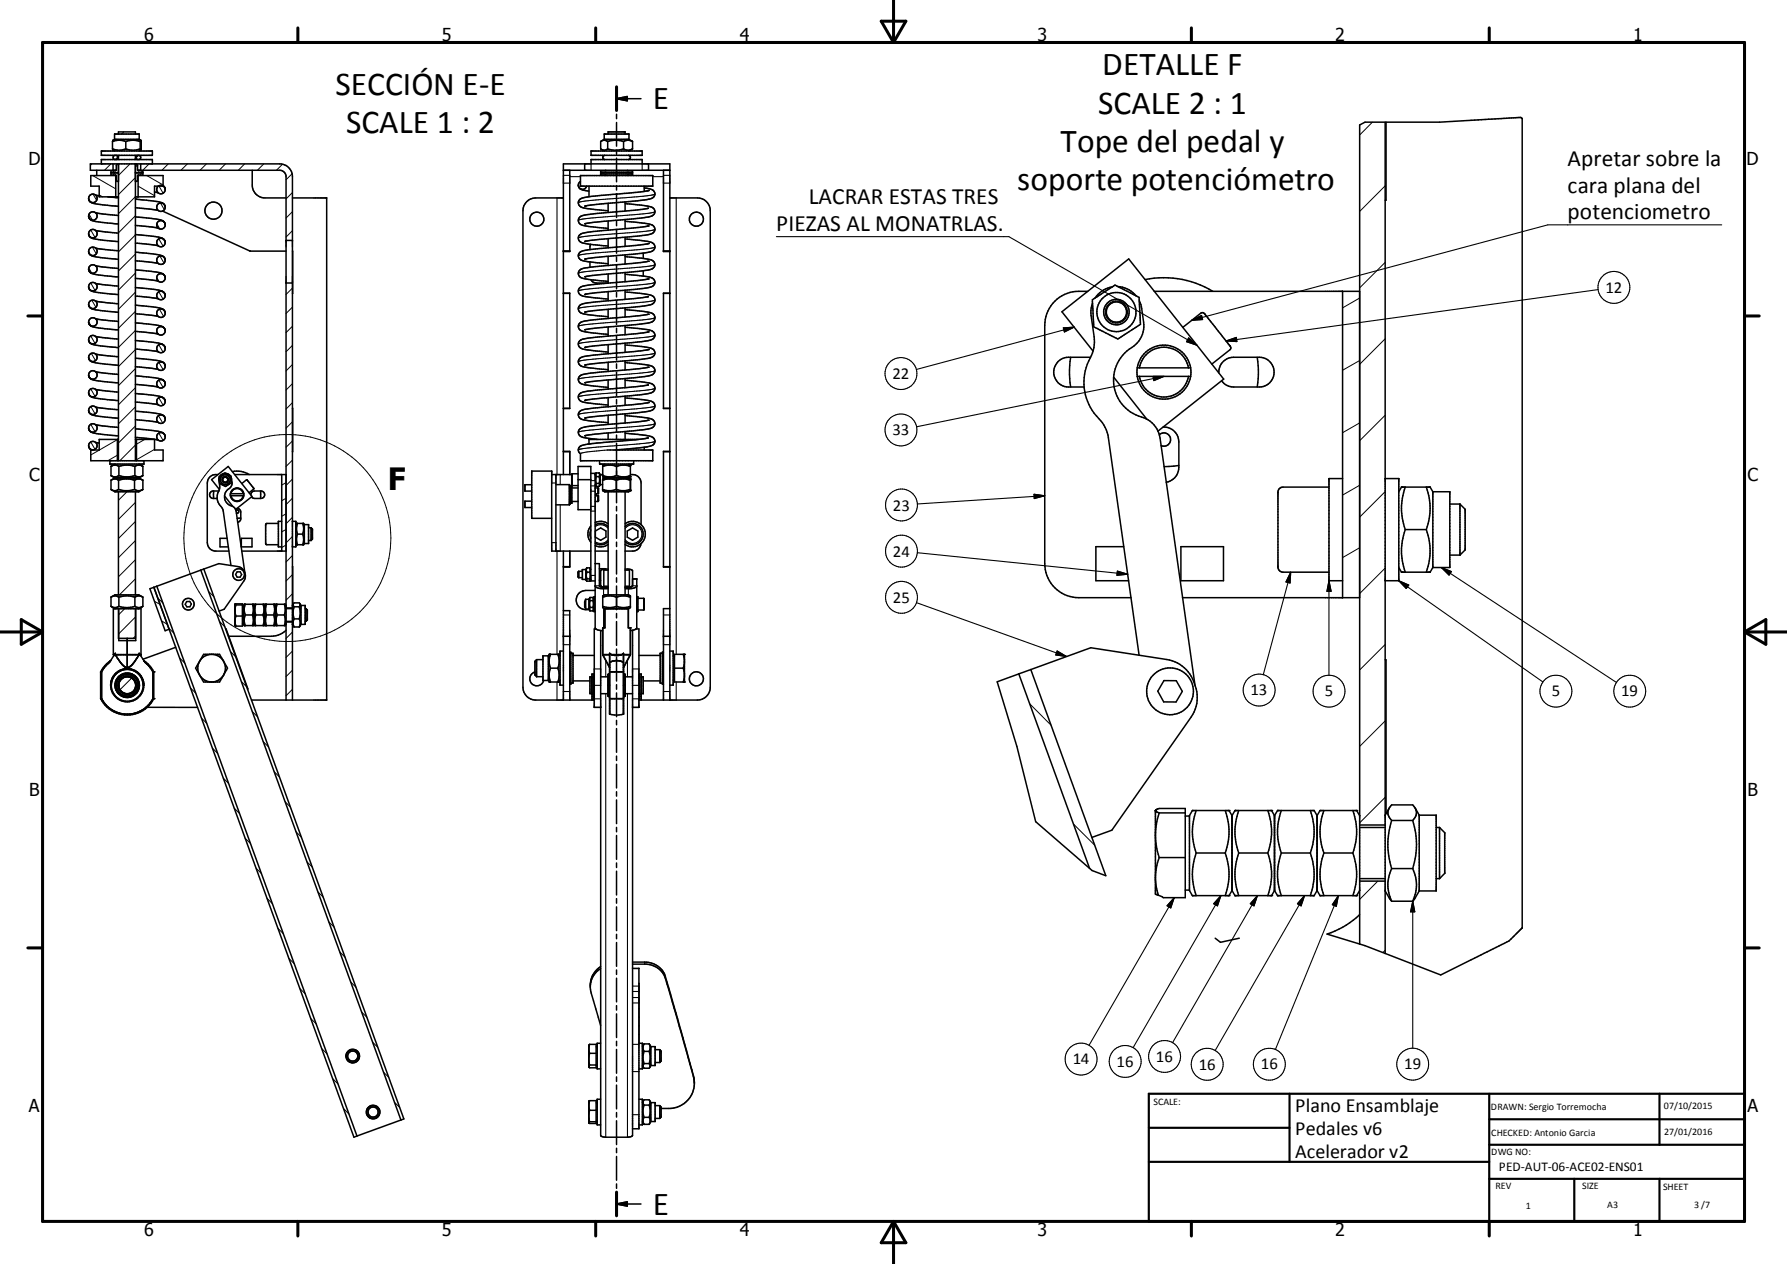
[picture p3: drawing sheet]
<svg xmlns="http://www.w3.org/2000/svg" width="420mm" height="297mm" viewBox="0 0 420 297" stroke-linecap="round" stroke-linejoin="round" font-family="sans-serif">
<defs><g id="words">
<g font-size="7.9">
<text x="259.1" y="17.7">DETALLE F</text>
<text x="78.8" y="22.3">SECCIÓN E-E</text>
<text x="153.4" y="25.7">E</text>
<text x="258.1" y="26.8">SCALE 2 : 1</text>
<text x="81.4" y="31.2">SCALE 1 : 2</text>
<text x="249.3" y="35.7">Tope del pedal y</text>
<text x="239.1" y="44.7">soporte potenciómetro</text>
<text x="153.4" y="285.4">E</text>
</g>
<text font-size="7.2" x="91.2" y="115.1">F</text>
<g font-size="5.5">
<text x="368.5" y="38.9">Apretar sobre la</text>
<text x="368.5" y="45.3">cara plana del</text>
<text x="190.1" y="48">LACRAR ESTAS TRES</text>
<text x="368.5" y="51.6">potenciometro</text>
<text x="182.5" y="54.3">PIEZAS AL MONATRLAS.</text>
</g>
<g font-size="4.7">
<text x="304.5" y="261.2">Plano Ensamblaje</text>
<text x="304.5" y="266.6">Pedales v6</text>
<text x="304.5" y="272">Acelerador v2</text>
</g>
<g font-size="4.2">
<text x="33.9" y="9.6">6</text>
<text x="103.9" y="9.6">5</text>
<text x="173.9" y="9.6">4</text>
<text x="243.8" y="9.6">3</text>
<text x="313.9" y="9.6">2</text>
<text x="383.9" y="9.6">1</text>
<text x="6.7" y="38.7">D</text>
<text x="410.5" y="38.7">D</text>
<text x="6.9" y="112.9">C</text>
<text x="410.7" y="112.9">C</text>
<text x="6.9" y="187.1">B</text>
<text x="410.7" y="187.1">B</text>
<text x="6.8" y="261.4">A</text>
<text x="410.7" y="261.4">A</text>
<text x="33.9" y="290.4">6</text>
<text x="103.9" y="290.4">5</text>
<text x="173.9" y="290.4">4</text>
<text x="243.8" y="290.4">3</text>
<text x="313.9" y="290.4">2</text>
<text x="383.9" y="290.4">1</text>
</g>
<g font-size="3.9">
<text x="377.4" y="68.8">12</text>
<text x="209.8" y="89.1">22</text>
<text x="209.8" y="102.3">33</text>
<text x="209.9" y="120">23</text>
<text x="209.9" y="130.8">24</text>
<text x="209.9" y="141.6">25</text>
<text x="294" y="163.4">13</text>
<text x="311.4" y="163.7">5</text>
<text x="364.7" y="163.7">5</text>
<text x="381.1" y="163.7">19</text>
<text x="252.1" y="250.1">14</text>
<text x="262.5" y="250.7">16</text>
<text x="271.7" y="249.5">16</text>
<text x="281.8" y="251.4">16</text>
<text x="296.3" y="251.3">16</text>
<text x="330" y="251.3">19</text>
</g>
<text font-size="3.1" x="352.3" y="275.3">PED-AUT-06-ACE02-ENS01</text>
<g font-size="2.4">
<text x="271.1" y="259.7">SCALE:</text>
<text x="350.4" y="260.8">DRAWN: Sergio Torremocha</text>
<text x="391.1" y="260.6">07/10/2015</text>
<text x="350.5" y="267">CHECKED: Antonio Garcia</text>
<text x="391.2" y="266.7">27/01/2016</text>
<text x="350.5" y="271.4">DWG NO:</text>
<text x="351.5" y="279.3">REV</text>
<text x="371.9" y="279.4">SIZE</text>
<text x="390.9" y="279.6">SHEET</text>
<text x="358.6" y="284.1">1</text>
<text x="377.8" y="283.9">A3</text>
<text x="398.2" y="283.8">3 /7</text>
</g>
</g></defs>
<g fill="none" stroke="#000" stroke-width=".36">
<path d="M23.8 35.5h12v1h-12zM23.8 38.5v-1h12v1M26.4 33.3a4.1 4.1 0 0 1 3.2 0M26.4 35l.1 .3M26.4 35a4.3 4.3 0 0 0 3.2 0M26.4 33.3v1.7M26.5 33l-.1 .3M26.5 35.3h.1M26.6 38.5v1.5M26.6 32.9l-.1 .1M26.6 35.3l.3 .2M26.9 32.7v-1.2h5.8v1.2"/>
<path d="M26.9 32.7h5.8M26.9 32.7l-.3 .2M27.1 36.5a.49 .49 0 0 0-.5 .5 .49 .49 0 0 0 .5 .5M27.2 36.5a.49 .49 0 0 1 .5 .5 .49 .49 0 0 1-.5 .5M27.8 31.5v-.5h4v.5M27.8 38.6h-.3l-.2 .3v1.2h-1.2v1h1l.2 .2M27.8 36.5v1M27.8 38.5v69.8M29.6 33.3a4.8 4.8 0 0 1 3.3 0M29.6 35a4.8 4.8 0 0 0 3.3 0M29.6 33.3v1.7M31.8 38.6h.4l.1 .3 .1 1.2h1.2v1l-1.2 .1-.1 1.2-.1 .2h-.4"/>
<path d="M31.8 36.5v1M31.8 38.5v69.8M32.5 36.5a.5 .5 0 0 0-.6 .5 .5 .5 0 0 0 .6 .5M32.6 36.5a.49 .49 0 0 1 .5 .5 .49 .49 0 0 1-.5 .5M32.7 32.7l.4 .2M33.1 38.5v1.5M33.1 32.9v.1M33.1 32.9l-.2 2.2 .2 .2M33.1 33v2.3M33.1 35.3l-.4 .2M137.4 38.5v1.5M138.9 35.5h12v1h-12z"/>
<path d="M138.9 38.5v-1h12v1M141.3 35.1l.7 .4M142 32.7v-1.2h5.8v1.2M142 32.7h5.8M142 32.7l-.7 .5M142.2 36.5a.49 .49 0 0 0-.5 .5 .49 .49 0 0 0 .5 .5M142.8 33.3a1.26 1.26 0 0 0-1.6 0v1.7l.1 .1M142.8 33.3a5.8 5.8 0 0 1 3.8 0M142.8 35a5.8 5.8 0 0 0 3.8 0M142.8 35a1.27 1.27 0 0 1-1.5 .1M142.8 33.3v1.7M142.9 31.5v-.5h4v.5"/>
<path d="M144.9 20.4v5.6M144.9 26.8v1.1M144.9 28.8v5.5M144.9 35.2v1.1M144.9 37.2v5.5M144.9 23.2l2.5-.5v1zM144.9 23.2h5.8M146.6 33.3v1.7M146.6 33.3a1.97 1.97 0 0 1 2.1 0M146.6 35a2.01 2.01 0 0 0 1.9 .1M147.7 36.5a.49 .49 0 0 1 .5 .5 .49 .49 0 0 1-.5 .5M147.8 32.7l.9 .6"/>
<path d="M148.6 35.1l-.8 .4M148.7 33.3v1.7l-.1 .1M152.4 38.5v1.5M20.8 59.1l.1 .3M20.8 59.1a1 1 0 0 1 1.4-1 1 1 0 0 1 .3 1.7 1 1 0 0 1-1.6-.4M20.8 46.6l.3 .8 .7 .4 6 .7M20.8 50.8l.3 .7 .7 .4 6 .7M20.8 54.9l.4 .8a17.2 17.2 0 0 0 6.3 1l.3 .1M20.8 59.1l.1 .4M20.9 59.5l.4 .4a22.5 22.5 0 0 0 6.5 1M22.5 54.2l5.3 .6M22.5 50l5.3 .6"/>
<path d="M22.5 58.3l5.3 .6M22.5 45.9l.8 .1M22.5 54.2a1 1 0 0 1-.3 1.6 1 1 0 0 1-1.4-.9M22.5 54.2a.99 .99 0 0 0-1.1-.2 .99 .99 0 0 0-.6 .9M22.7 40v1.3M25.3 46.3l2.5 .2M26.1 40.6h1.7M27.2 41.3v5M27.3 40h-6.1v-1.5h44.5a3 3 0 0 1 3 3v123M27.3 41.3h-6v2.4h2v2.6h4.5M27.3 41.3v1.1l.2 .2h.3M31.8 40.6h1.8"/>
<path d="M31.8 51a27 27 0 0 1 6.6 .9l.3 .4M31.8 55.1a24.1 24.1 0 0 1 6.6 1l.3 .3M31.8 46.7l.4 .1M31.8 59.3h.4a22 22 0 0 1 6.2 1l.3 .3M31.8 57.1l5.4 .6M31.8 53l5.4 .6M31.8 46.8h.4a22 22 0 0 1 6.2 1M31.8 48.8l5.4 .6M32.4 40h33.3a1.51 1.51 0 0 1 1.5 1.5v123M32.4 41.3h5.9v2.4h-2v2.6h-4.5M32.5 41.3v5M36.3 45.1l.9 .2"/>
<path d="M38.2 49.6l20.5 9.4h8.5M38.3 43.6l.4 .4M38.4 47.8l.3 .3M38.4 47.9l.3 .2M38.4 47.9a1.01 1.01 0 0 0-1.4 .2 1.01 1.01 0 0 0 .1 1.3M38.7 56.4a1 1 0 0 0-1.7 .1 1 1 0 0 0 .7 1.5 1 1 0 0 0 1.1-1.2M38.7 56.4l.1 .4M38.7 52.3l.1 .5M38.7 52.3a1 1 0 0 0-1.7 0 1 1 0 0 0 .5 1.5 1 1 0 0 0 1.3-1M38.7 48.1l.1 .6M38.7 44l.1 .5M38.7 44a1 1 0 0 0-1.7-.1 1 1 0 0 0 .5 1.6 1 1 0 0 0 1.3-1"/>
<path d="M38.8 48.7a1.03 1.03 0 0 1-.6 .9 1.03 1.03 0 0 1-1.1-.2M59.3 40v3.5a2.99 2.99 0 0 0 3 3h4.9M67.2 56.5h1.5M68.7 46.5h8.1v118h-17.7M68.7 59v9.9M132.4 46.5h-6.5a3 3 0 0 0-3 3v112a2.99 2.99 0 0 0 3 3h13.8M132.4 40h25M132.4 59h1.5M133.9 40v19.1h-1.5M135.9 43.5a1.48 1.48 0 0 0 1.7 1.3l.8 .1M136.4 41.3h17v2.4h-17zM136.4 42.6a1 1 0 0 0-.1 1.7 1 1 0 0 0 1.6-.6"/>
<path d="M137.5 52.6h.1M137.5 56.7h.1M137.5 48.4h.1M137.6 56.7h-.1M138.4 43.7v2.5M138.8 57.4l-.1 1.3M141.2 40.1h7.5v1h-7.5zM141.2 40.6h7.5M142.2 41.1l.2 .2M142.4 40l-.2 .1M142.9 47.8v2.1M142.9 51.9v2.2"/>
<path d="M142.9 56.1v2.1M144.9 43.6v1.1M144.9 45.5v5.6M144.9 52v1M144.9 53.9v5.6M146.9 51.6l-7.2 .6-2.2 .4M146.9 55.8l-5.9 .4-3.5 .5M146.9 59.9l-9.4 1M146.9 47.5v2.1M146.9 51.6v2.1M146.9 55.8v2.1M146.9 59.9v2.2"/>
<path d="M146.9 47.9h.6a21.3 21.3 0 0 1 6 .9 1.19 1.19 0 0 1 .3 1.4 1.19 1.19 0 0 1-1.2 .8l-5.7 .6M146.9 52l1.1 .1a13.1 13.1 0 0 1 5.6 1 1.28 1.28 0 0 1 .1 1.5 1.28 1.28 0 0 1-1.3 .5l-5.5 .7M146.9 56.2h.6a21.8 21.8 0 0 1 6 1 1.25 1.25 0 0 1 .2 1.4 1.25 1.25 0 0 1-1.3 .7l-5.5 .6M147.5 40l.2 .1M147.7 41.1l-.2 .2M151.2 59.5v1.2M151.4 43.7v1.3M151.4 44.1l.6 .1a1.74 1.74 0 0 1 1.9 1.4 1.71 1.71 0 0 1-1.9 1.3l-14.5 1.5M152.3 57.3l-3 .4-6.9 .6a24.2 24.2 0 0 0-5.9 .8 1.18 1.18 0 0 0-.5 1.4 1.18 1.18 0 0 0 1.2 .8l5.7 .7M152.3 57.3h.1M152.3 44.8l-2.5 .4-6.8 .6a24.7 24.7 0 0 0-6.6 1 1.19 1.19 0 0 0-.4 1.3 1.19 1.19 0 0 0 1.2 .8l5.7 .6M152.3 44.8h.1"/>
<path d="M152.3 48.9v.1M152.4 48.9h.1M152.4 57.2l-.1 .1M152.4 53.1l-2.2 .3-8.3 .8a14.5 14.5 0 0 0-5.6 1 1.25 1.25 0 0 0-.1 1.4 1.25 1.25 0 0 0 1.3 .6l5.4 .6M152.4 48.9l-3.5 .5-7.5 .7a12.9 12.9 0 0 0-5.1 .9 1.19 1.19 0 0 0-.2 1.3 1.19 1.19 0 0 0 1.1 .7l5.7 .7M152.4 44.8h-.1M155.9 59h1.5M155.9 40v19.1h1.5M157.4 46.5h6.5a3 3 0 0 1 3 3v112a2.99 2.99 0 0 1-3 3h-13.7M325.6 47h.2v-18.3a284.1 284.1 0 0 0 21.7-.5l8.2-.5a2.3 2.3 0 0 1 2.1 .2v190.1l-1.2 1.2a9.9 9.9 0 0 1-4.3 3.1l-13.7 6.8-17.8-6.9-8.9-2.7a19.9 19.9 0 0 0 7.7-4.6M20.8 71.5l.4 .8a20.9 20.9 0 0 0 6.6 1.1M20.8 63.2a1 1 0 0 1 1.2-1 1 1 0 0 1 .8 1.3 1 1 0 0 1-1.4 .6"/>
<path d="M20.8 63.2l.1 .4 .5 .5M20.8 63.2l.3 .7 .4 .3M20.8 67.4l.4 .8a18.4 18.4 0 0 0 6.3 1h.3M20.8 75.7l.3 .6 .7 .5 6 .7M20.8 79.8l.4 .9a20.9 20.9 0 0 0 6.6 1M21.5 64.2l1.7 .4 4.6 .5M22.5 79l5.3 .7M22.5 74.9l5.3 .6M22.5 70.8l5.3 .6M22.5 66.6l5.3 .6M22.5 62.5l5.3 .6M31.8 73.7l5.4 .6"/>
<path d="M31.8 63.4l5.1 .5 1.3 .4 .5 .4M31.8 71.7l.7 .1a18.7 18.7 0 0 1 5.9 .9l.3 .3M31.8 75.9a24.4 24.4 0 0 1 6.6 .9l.4 .8M31.8 77.9l5.4 .6M31.8 67.6h.7a19.9 19.9 0 0 1 5.9 1l.3 .3M31.8 69.6l5.4 .6M31.8 65.4l5.4 .6M31.8 61.3l5.4 .6M38.7 60.6a1.01 1.01 0 0 0-1.5-.2 1.01 1.01 0 0 0-.1 1.5M38.7 64.7a1 1 0 0 0-1.7 0 1 1 0 0 0 .6 1.6 1 1 0 0 0 1.2-1.2M38.7 73l.1 .6M38.7 73a1 1 0 0 0-1.7 0 1 1 0 0 0 .5 1.6 1 1 0 0 0 1.3-1"/>
<path d="M38.7 68.9l.1 .5M38.7 68.9a1 1 0 0 0-1.5-.2 1 1 0 0 0-.1 1.4M38.7 64.7l.1 .4M38.7 60.6l.1 .5M38.8 69.4a1.01 1.01 0 0 1-.6 1 1.01 1.01 0 0 1-1.1-.3M38.8 61.1a1.03 1.03 0 0 1-.6 1 1.03 1.03 0 0 1-1.1-.2M67.2 66.5h1.5M132.4 68.9h1.5v27.1h-1.5M132.4 68.9h1.5M137.5 77.5h.1M137.5 65h.1M137.5 73.3h.1"/>
<path d="M137.5 60.9h.1M137.6 77.4l-.1 .1M138.7 61.5v1.3M142.9 64.4v2.1h-3l-.5-.2-.5-.6M142.9 60.2v2.2M142.9 68.5v2.2M142.9 72.7v2.1M142.9 76.8v2.2M144.9 60.4v1M144.9 62.3v5.6M144.9 68.7v1.1M144.9 70.7v5.5"/>
<path d="M144.9 77.1v1.1M144.9 79v5.6M146.9 64l-7.6 .7-1.8 .3M146.9 68.2l-6.8 .6-2.6 .4M146.9 72.3l-7.2 .7-2.2 .3M146.9 76.5l-5.9 .5-3.5 .5M146.9 64v2.2M146.9 68.2v2.1M146.9 72.3v2.2M146.9 76.5v2.1M146.9 60.3l1.1 .1a17.6 17.6 0 0 1 5.5 .9 1.27 1.27 0 0 1 .2 1.5 1.27 1.27 0 0 1-1.3 .7l-5.5 .5M146.9 64.4l1.1 .1a12.9 12.9 0 0 1 5.6 1.1 1.28 1.28 0 0 1 .1 1.4 1.28 1.28 0 0 1-1.3 .6l-5.5 .6"/>
<path d="M146.9 68.6l1.6 .1a13.3 13.3 0 0 1 5.1 1 1.27 1.27 0 0 1 .1 1.5 1.27 1.27 0 0 1-1.3 .5l-5.5 .6M146.9 72.7l1.1 .2a17.6 17.6 0 0 1 5.5 .8 1.27 1.27 0 0 1 .2 1.5 1.27 1.27 0 0 1-1.3 .7l-5.5 .6M146.9 76.9l1.6 .1a11.9 11.9 0 0 1 5.1 1 1.28 1.28 0 0 1 .1 1.5 1.28 1.28 0 0 1-1.3 .5l-5.5 .7M151.2 63.6v1.3M152.3 78l-3 .4-6.9 .6a21.1 21.1 0 0 0-6 1 1.25 1.25 0 0 0-.3 1.5 1.25 1.25 0 0 0 1.4 .6l5.4 .6M152.3 78h.1M152.3 73.9l-2.1 .3-8.8 .8a13.3 13.3 0 0 0-5.1 .9 1.17 1.17 0 0 0-.2 1.4 1.17 1.17 0 0 0 1.1 .6l5.7 .7M152.3 65.6l-2.5 .3-7.4 .7a21.1 21.1 0 0 0-6 .9 1.25 1.25 0 0 0-.3 1.5 1.25 1.25 0 0 0 1.4 .7l5.4 .6M152.3 65.6h.1M152.3 73.8v.1M152.3 73.8h.1M152.3 61.4h.1"/>
<path d="M152.4 69.7h.1M152.4 78h-.1M152.4 69.7l-3.5 .5-7 .6a15.3 15.3 0 0 0-5.6 1 1.27 1.27 0 0 0-.1 1.4 1.27 1.27 0 0 0 1.3 .6l5.4 .6M152.4 65.5l-.1 .1M152.4 61.4l-3.5 .5-7.5 .6a16.9 16.9 0 0 0-5 .9 1.18 1.18 0 0 0-.4 1.3 1.18 1.18 0 0 0 1.2 .8l5.7 .6M155.9 68.9h1.5M157.4 68.9h-1.5v27.1h1.5M255.7 68.5a9.2 9.2 0 0 0-7.3 1.8 8.1 8.1 0 0 0-2.8 6.1v56a8 8 0 0 0 8 8h12.2M256.8 70.4l5.3-3.4 5.6 2.9 .3 5.4a.87 .87 0 0 1-.7 1.4l-4.6 3-5.6-2.9zM256.8 71.2l-.3 1.2-.1 1.2 .8 5.5a10 10 0 0 1-1.6 6.5 12.1 12.1 0 0 0 3.1 13.2l1.1 1.6 .6 1.8 7.3 51.8M261.4 67.4a6 6 0 0 0-4 2.6M262.8 67.3a6.1 6.1 0 0 1 4.3 2.2"/>
<path d="M267.8 70.6l.5 1.4 .5 3.7a6.2 6.2 0 0 1-3.4 6.3 9 9 0 0 0-3.5 9.2 9 9 0 0 0 7 7 5.9 5.9 0 0 1 3.3 3.1M269.1 65.7a22.2 22.2 0 0 1 16 2.8M271.3 68.5h48.3M278 76.9l4.2-3.3a1.03 1.03 0 0 1 1.3 .6l5.4 6.8a.83 .83 0 0 1 .2 1.2l-4.3 3.4M315.6 68.5v71.9M20.8 96.4l.1 .4 .5 .5M20.8 96.4a1 1 0 0 1 1.2-1 1 1 0 0 1 .8 1.3 1 1 0 0 1-1.4 .6M20.8 84l.3 .7a12.2 12.2 0 0 0 5.4 1l1.3 .1M20.8 88.1l.3 .7 1 .5 5.7 .7M20.8 92.3l.4 .8a20.9 20.9 0 0 0 6.6 1M20.8 96.4l.3 .7 .4 .3M21.5 97.4l1.7 .4 4.6 .5"/>
<path d="M22.5 83.2l5.3 .6M22.5 87.4l5.3 .6M22.5 91.5l5.3 .6M22.5 95.7l5.3 .6M22.5 99.8l5.3 .6M22.5 87.4a1 1 0 0 1-.3 1.6 1 1 0 0 1-1.4-.9M22.5 87.4a.99 .99 0 0 0-1.1-.2 .99 .99 0 0 0-.6 .9M31.8 82l5.4 .6M31.8 80l.7 .1a21.4 21.4 0 0 1 5.9 .9M31.8 84.2h.7a22.8 22.8 0 0 1 5.9 .9l.3 .4M31.8 86.2l5.4 .6M31.8 88.3a24.4 24.4 0 0 1 6.6 1l.4 .9"/>
<path d="M31.8 90.3l5.4 .6M31.8 92.5h.4a20.5 20.5 0 0 1 6.2 1l.3 .3M31.8 94.5l5.4 .6M31.8 96.6a25.5 25.5 0 0 1 6.6 1l.3 .3M31.8 98.6l5.4 .6M38.4 81l.3 .3M38.4 81.1l.3 .2M38.4 81.1a1.01 1.01 0 0 0-1.4 .2 1.01 1.01 0 0 0 .1 1.3M38.7 81.3l.1 .6M38.7 85.5l.1 .5M38.7 85.5a1 1 0 0 0-1.7 0 1 1 0 0 0 .5 1.5 1 1 0 0 0 1.3-1M38.7 93.8l.1 .5"/>
<path d="M38.7 93.8a1.01 1.01 0 0 0-1.5-.2 1.01 1.01 0 0 0-.1 1.5M38.7 97.9a1 1 0 0 0-1.7 0 1 1 0 0 0 .6 1.6 1 1 0 0 0 1.2-1.2M38.7 97.9l.1 .4M38.8 81.9a1.02 1.02 0 0 1-.6 .9 1.02 1.02 0 0 1-1.1-.2M38.8 94.3a1.02 1.02 0 0 1-.6 1 1.02 1.02 0 0 1-1.1-.2M68.7 95.9v10.3M132.4 95.9h1.5M137.5 85.8h.1M137.5 98.2h.1M137.5 81.6h.1M137.5 94.1h.1M142.9 99.7l-1 .1a18.2 18.2 0 0 0-5.5 .9 1.24 1.24 0 0 0-.3 1.5 1.24 1.24 0 0 0 1.4 .6l3 .5"/>
<path d="M142.9 81v2.1M142.9 85.1v2.2M142.9 89.3v2.1M142.9 93.4v2.2M142.9 97.6v2.1M144.9 85.5v1M144.9 87.4v5.6M144.9 93.9v1M144.9 95.8v5.6M146.9 80.7l-9.4 .9M146.9 84.8l-9.4 1M146.9 89l-6.3 .5-3.1 .4"/>
<path d="M146.9 93.1l-9.4 1M146.9 97.3l-5.9 .4-3.5 .5M146.9 80.7v2.1M146.9 84.8v2.1M146.9 89v2.1M146.9 93.1v2.2M146.9 97.2v2.2M146.9 81.1l1.1 .1a14 14 0 0 1 5.6 .9 1.29 1.29 0 0 1 .1 1.5 1.29 1.29 0 0 1-1.3 .6l-5.5 .6M146.9 85.2l1.1 .1a14.4 14.4 0 0 1 5.6 1 1.28 1.28 0 0 1 .1 1.5 1.28 1.28 0 0 1-1.3 .5l-5.5 .7M146.9 89.4l1.6 .1a13.1 13.1 0 0 1 5.1 1 1.27 1.27 0 0 1 .1 1.4 1.27 1.27 0 0 1-1.3 .6l-5.5 .6M146.9 93.5l.6 .1a21.3 21.3 0 0 1 6 .9 1.21 1.21 0 0 1 .3 1.4 1.21 1.21 0 0 1-1.2 .7l-5.7 .7M146.9 97.6l1.1 .1a13.1 13.1 0 0 1 5.6 1.1 1.28 1.28 0 0 1 .1 1.4 1.28 1.28 0 0 1-1.3 .6l-5.5 .6"/>
<path d="M152.3 94.6l-10.4 1.1a14.2 14.2 0 0 0-5.6 1 1.25 1.25 0 0 0-.1 1.4 1.25 1.25 0 0 0 1.3 .6l5.4 .6M152.3 86.3h.1M152.3 94.6h.1M152.3 82.1v.1M152.4 82.1l-1.8 .4-9.2 .8a12.6 12.6 0 0 0-5.1 .9 1.19 1.19 0 0 0-.2 1.3 1.19 1.19 0 0 0 1.1 .7l5.7 .7M152.4 98.7l-3.1 .5-6.4 .5M152.4 90.5l-10.5 1a15.3 15.3 0 0 0-5.6 1 1.27 1.27 0 0 0-.1 1.5 1.27 1.27 0 0 0 1.3 .6l5.4 .6M152.4 90.4v.1M152.4 86.3l-2.2 .3-8.8 .8a13.3 13.3 0 0 0-5.1 1 1.2 1.2 0 0 0-.2 1.3 1.2 1.2 0 0 0 1.1 .7l5.7 .6M155.9 95.9h1.5M251.7 84l-.3 2.9 .3 4M256.3 84h-5.1a3.5 3.5 0 0 0-3.5 3.4 3.5 3.5 0 0 0 3.5 3.5h3.6"/>
<path d="M256.9 82.5l-7.3-9.2 15.7-12.5 22.3 28.3-15.4 12.2M261.8 88.6l7.7 9.9M267.3 88.4h12.6M267.3 86.4h12.6M267.3 86.4v2M267.3 86.4a6.4 6.4 0 0 1 6.3-5.3 6.4 6.4 0 0 1 6.3 5.3M267.3 88.4a6.4 6.4 0 0 0 6.3 5.4 6.4 6.4 0 0 0 6.3-5.4M267.8 86.4a5.9 5.9 0 0 1 5.8-4.8 5.9 5.9 0 0 1 5.8 4.8M267.8 88.4a5.9 5.9 0 0 0 5.8 4.9 5.9 5.9 0 0 0 5.8-4.9M279.9 86.4v2M286.5 87.6a3.5 3.5 0 0 1 3.5-3.6h6a3.5 3.5 0 0 1 3.5 3.4 3.5 3.5 0 0 1-3.5 3.5h-6a3.5 3.5 0 0 1-2.9-1.4M295.5 84l.3 2.9-.3 4"/>
<path d="M20.8 104.7a1.19 1.19 0 0 0 .8 1M20.8 100.6l.4 .8a18.4 18.4 0 0 0 6.3 1h.3M22.5 104l.8 .1M25.8 108.3v.7h8v-.7M26.2 109.5a1.58 1.58 0 0 1 1.7 .1M27 112.3h5.6M27 109l-.9 .6v2.2l.9 .5M27 112.3l-.9 .5M27.6 103.3v5M27.8 103.3h-4.5v2.4h-2v2.6h17v-2.6h-2v-2.4h-4.5M27.8 115.5v24.3M27.9 112.8a1.49 1.49 0 0 0-1.8 0v2.2a1.49 1.49 0 0 0 1.8 0"/>
<path d="M27.9 115a6.1 6.1 0 0 0 3.7 0M27.9 112.8a6.1 6.1 0 0 1 3.7 0M27.9 112.8v2.2M27.9 111.8a1.58 1.58 0 0 1-1.7 0M27.9 111.8a6.1 6.1 0 0 0 3.8 0M27.9 109.6a6.1 6.1 0 0 1 3.8 0M27.9 109.6v2.2M31.6 115a1.78 1.78 0 0 0 2 0M31.6 112.8a1.78 1.78 0 0 1 2 0M31.6 112.8v2.2M31.7 111.8a1.63 1.63 0 0 0 1.9 0M31.7 109.6a1.63 1.63 0 0 1 1.9 0"/>
<path d="M31.7 109.6v2.2M31.8 115.5v24.3M31.8 100.8a22.4 22.4 0 0 1 6.6 1l.3 .3M31.8 102.8l5.4 .6M32.1 103.3v5M32.6 109l1 .6M32.6 112.3l.9 .5M33.5 112.8h.1M33.6 115l-1 .5h-5.6l-.9-.5M33.6 109.6v2.2M33.6 112.8v2.2M33.6 111.8l-1 .5"/>
<path d="M38.7 102.1l.1 .5M38.7 102.1a1.01 1.01 0 0 0-1.5-.2 1.01 1.01 0 0 0-.1 1.5M38.8 102.6a1.02 1.02 0 0 1-.6 1 1.02 1.02 0 0 1-1.1-.2M50.2 115.4v1.7M51.3 111.5a2.07 2.07 0 0 0-2.6 2v14a2.02 2.02 0 0 0 2 2h3.1M51.4 115.4h-1.3a.88 .88 0 0 0-.8 .8 .88 .88 0 0 0 .8 .9h.9M51.5 112.2l.1 2.6a3.6 3.6 0 0 0 .7 4.7l2 13.4M51.6 115l-1.9-2.3 3.9-3.1 5.6 7.1-3.8 3M52.7 111.2l-1 .7M52.7 111.3l-1 .6M52.8 116.5a2.28 2.28 0 0 0 1.9 2.5M52.8 116.5l1.9 2.5"/>
<path d="M53 111.2l.4 .2a1.12 1.12 0 0 1 .9 1.4v.4a1.5 1.5 0 0 1-2.5 .5l-.2-.1-.1-1.6 .2-.1M53 111.2l.5 .1 .6 .5M53 111.2l-.3 .1M54.2 116.5h3.1M54.2 116h3.1M54.2 116a1.59 1.59 0 0 1 1.5-1.3 1.59 1.59 0 0 1 1.6 1.3M54.2 116.5a1.59 1.59 0 0 0 1.5 1.3 1.59 1.59 0 0 0 1.6-1.3M54.2 116v.5M54.3 112a2.25 2.25 0 0 1-.2 2.6l-1 .9-.3 1M54.3 116a1.47 1.47 0 0 1 1.4-1.2 1.47 1.47 0 0 1 1.5 1.2M54.3 116.5a1.47 1.47 0 0 0 1.4 1.2 1.47 1.47 0 0 0 1.5-1.2M54.6 110.8a5.4 5.4 0 0 1 4 .7"/>
<path d="M54.7 119l.4 .3 .4 .8 2.1 14.5M55.2 111.5h12M55.5 119.9a.39 .39 0 0 1 .6 .2 .39 .39 0 0 1-.5 .5M55.7 119.5l.6 .1 .3 .7-.1 2-.6 .4M57.3 116v.5M58.1 112.8l1.6 2-1.1 1M58.1 112.8h.1M58.1 112.8h-.2l-1.1 .8M59 116.3l.1-.6 .5-.3h1.7a.88 .88 0 0 1 .9 .8 .88 .88 0 0 1-.9 .9h-1.7l-.5-.3M61.2 115.4v1.7M66.2 111.5v18M125 113.9h-1.6v1.5h1.6"/>
<path d="M125 117.8h-1.6v1.5h1.6M129.7 111.5h4.7M130.7 111.5v18M130.7 113.9h3.1M130.7 118.6h3.1M132.4 106.1h1.5v5.4M132.4 111.5v-73h25v126M132.4 106.2h1.5M133.8 113.9v4.7M133.8 113.9l.3 .2v4.3l-.3 .2M134.1 114.3h.3v3.9h-.3M134.4 114.7h1.5"/>
<path d="M134.4 117.8h1.5M135.9 112.7h3M135.9 111.3h-1.4l-.1 .2v2.5l1.5 .1M138.9 111.2h1v36.3a1.69 1.69 0 0 0 1.8 .7M138.9 119.8h-3v-10.2h3v26.9h1M139.9 111.5h.1M139.9 113.9l.2 .4M139.9 114.7h.7M139.9 117.8h.7M140.1 114.2h.8M140.1 111.1l-.1 .4 .1 .5M140.1 112l-.1 .6 .1 1"/>
<path d="M140.1 113.6v.6M140.1 111.1l-.2 .5M140.1 113.6h.7M140.1 112h.7M140.1 111.1h.7M140.6 114.7l.1 1.3h-.5v.5h.5l-.1 1.3M140.6 114.7v1.3M140.6 116.5v1.3M140.8 111.1l.2 .5-.2 .4M140.8 112l.2 .8-.2 .8M140.8 113.6l.1 .6M140.8 111.1l.3 .5"/>
<path d="M140.9 108.3v.7h8v-.7M141 111.5h.7M141.1 111.6v2.3M141.1 111.6h.6M141.1 113.9h.5M141.1 113.9l-.2 .4M141.6 115a4.5 4.5 0 0 0 3.2 0M141.6 112.8a4.5 4.5 0 0 1 3.2 0M141.7 111.8a4.6 4.6 0 0 0 3.2 0M141.7 109.6a4.6 4.6 0 0 1 3.2 0 4.6 4.6 0 0 1 3.3 0M141.9 112.2v.2M142.1 109l-.4 .3v2.7l.4 .3"/>
<path d="M142.1 112.3l-.5 .4v2.4l.5 .4h5.7l.4-.2M142.1 112.3h5.7M142.9 101.7v1.6M142.9 115.5v24.3M144.8 115a4.8 4.8 0 0 0 3.3 0M144.8 112.8a4.8 4.8 0 0 1 3.3 0M144.8 112.8v2.2M144.9 102.2v1.1M144.9 104.2v7.6M144.9 112.6v5.5M144.9 119v1M144.9 111.8a4.6 4.6 0 0 0 3.3 0"/>
<path d="M146.9 101.4l-6.8 .6-2.6 .4M146.9 101.4v1.9M146.9 115.5v24.3M146.9 101.8l2.9 .3a8.1 8.1 0 0 1 3.9 .9 1.18 1.18 0 0 1 .1 1.3 1.18 1.18 0 0 1-1.2 .6l-8.1 .8M147.8 109l.4 .3v2.7l-.4 .3M147.8 112.3l.4 .3M148.2 112.6v2.7M148.2 115.3h.1M148.2 112.6h.1M148.2 111.5a2.06 2.06 0 0 1 2.5 2v9.8M150.1 103.3h-11.7v1M151.4 105.1v.6"/>
<path d="M152.4 102.9l-3 .4-11.3 1.1a2.18 2.18 0 0 0-2.1 1v.8l.4 .4v1.7h17v-2.6h-10.6M152.4 102.9h.1M155.9 106.2h1.5M157.4 106.1h-1.5v27.2h1.5M272.2 101.3l.5 1.6 8.2 58.1M272.5 102.1a1.58 1.58 0 0 1 2.6 .9 1.58 1.58 0 0 1-2.2 1.7M273.4 100.4a3.5 3.5 0 0 1 3.7 3.4v6a3.5 3.5 0 0 1-3 3.5M277.1 109.4l-3.5 .3M312.4 114.5h-10.8l-.5 .1-.5 .3-.2 .7v17.7l.2 .7 1 .5h10.8M315.6 112.5h-3.2v24h3.2M325.6 112.5h3.2v24h-3.2M328.8 115.5l.6-1h6.7l.7 1"/>
<path d="M330.3 114.5a14.3 14.3 0 0 0 0 9.9M335.3 114.5a14.4 14.4 0 0 1 0 9.9M336.8 115.5h4v17.9h-4M336.8 115.5v17.9M340.8 118.4h2.4M343.2 118.4v12M343.2 118.4l1.2 1.3v9.5l-1.2 1.2M35.2 138.3l1-.3 3.6 9.9-1 .3zM36.2 138l47 129.2 .7-.3M36.9 137.8l47 129.1M36.9 137.8l-.7 .2M47.2 134l47 129.2"/>
<path d="M47.2 134l4.2-1.6 4.5 .7a2.24 2.24 0 0 1 1.4 3.4l-4.6 6.7-1.2 .4M47.2 134l-10.3 3.8M47.9 133.7l47 129.2-.7 .3M53.4 126.5h-1.7v2h1.9M55.7 134.4h.8l.3 .6-.4 .6h-.7l-.3-.6zM56.6 121.7l-.9 .1M56.7 126.5h2.5v2h-2.5zM56.8 129.5h10.4M65.4 123h-2.7l-.3 .3 .1 4.6 2.9 .1M66.2 122.5h-.8v6h.8M68.7 133.2l.1 9M68.7 122.5h.8v6h-.8"/>
<path d="M69.5 127.7l.2 .3h1.7l.1-.3M69.5 123.3l.2-.3h1.7l.1 .3M69.9 125.5l-.2 1 .2 1.5M69.9 123l-.2 1 .2 1.5M69.9 125.5h1.3M71.2 123l.2 1.3-.2 1.2M71.2 125.5a3.5 3.5 0 0 1 0 2.5M71.5 123.3h1v4.4h-1M71.5 123.3v4.4M72.5 124h.6M72.5 127h.6M73.1 124v3"/>
<path d="M73.1 124l.3 .3v2.4l-.3 .3M129.7 121.8h-4.7v-11.1h4.7v18.8h9.2M132.4 129.5v35M132.4 133.2h1.5M133.9 129.5v3.8h-1.5M136 134.2l-.1 .2v1.2l.1 .1M136 134.2v1.5M136 135.7h.9M136 134.2h.9M137.7 133.8h-.8v2.3h.8M137.7 133.8v2.3M137.7 136.1l.2 .4"/>
<path d="M137.9 133.4l-.2 .4M137.9 136l-.1 .4M137.9 133.4l-.1 .4 .1 .7M137.9 134.5l-.1 .6 .1 .9M137.9 136h.7M137.9 134.5h.7M137.9 133.4h.7M138.6 133.4l.1 .4-.1 .7M138.6 134.5l.1 .6-.1 .9M138.6 136l.1 .2-.1 .4-.8-.2M138.6 133.4l.3 .4M138.9 123.6a3.1 3.1 0 0 0 0 3.8"/>
<path d="M138.9 124.5l-.2 1 .2 1M138.9 136.1l-.2 .4M139.9 138.7h-2.2a2.26 2.26 0 0 0-2.3 2.3 2.26 2.26 0 0 0 2.3 2.3h.8M139.9 132.4h1v5.3l.5 .3h1.5M139.9 122.8a2.99 2.99 0 0 1 3 .3M139.9 129.5h3M139.9 137.6a1.58 1.58 0 0 0 1.6 .7h1.4M139.9 123.4a2.46 2.46 0 0 1 3 .3M139.9 124.8l1.3-.7 1.2 .7v1.4l-1.2 .8-1.3-.8M140.9 133.6l1.5 .1M140.9 136.4h.3M141.2 137.6l.2 .3 1 .1"/>
<path d="M142.4 133.7l-1.2 .3v3.9M142.4 133.7h.5M142.9 134h-1v3.8h1M142.9 127.9a3.1 3.1 0 0 1-3 .3M142.9 127.3a2.55 2.55 0 0 1-3 .3M144.9 120.9v5.6M144.9 127.4v1M144.9 129.3v5.6M144.9 135.8v1M144.9 137.7v5.6M146.9 123.7a2.5 2.5 0 0 1 3.5 0 2.5 2.5 0 0 1 0 3.6 2.5 2.5 0 0 1-3.5 0M146.9 133.7h.6a1.02 1.02 0 0 1 1.2 .4v3.5"/>
<path d="M146.9 134h1v3.8h-1M146.9 123.1a3 3 0 0 1 4.8 2.4 3 3 0 0 1-4.8 2.4M147.4 124.8l1.3-.7 1.2 .7v1.4l-1.2 .8-1.3-.8zM148.4 137.9l-.9 .1M148.5 137.9l-1.6 .1M148.7 137.6l-.3 .3M148.7 136h1v11.5a1.56 1.56 0 0 1-1.5 .7M148.7 137.6v.1M149.7 137.6a1.58 1.58 0 0 1-1.7 .7h-1.1M150.7 127.7a1.97 1.97 0 0 1-2 1.8h-1.8M155.9 133.2h1.5M264.1 128.5h-6.5v8h7.7"/>
<path d="M277.6 128.5h10v8h-10zM328.8 133.4l.6 1.1h6.7l.7-1.1M330.3 124.4a14.4 14.4 0 0 0 0 10.1M330.3 124.4h5M335.3 124.4a14.5 14.5 0 0 1 0 10.1M340.8 130.4h2.4M23.6 157.9h.3M23.6 157.9v6.3M23.9 157.9v6.3M26 155.2l-1.5 1.7-.6 1M26 155.2l-1.3 1.2-1.1 1.5M26.1 140.3l.9-.5h5.6l1 .5"/>
<path d="M26.1 142.5a1.55 1.55 0 0 0 1.8 0M26.1 140.3a1.57 1.57 0 0 1 1.8 0M26.1 142.5l.9 .5M26.1 140.3v2.2M26.6 153.8v-10.8h6.5v10.8M26.6 153.8h.3M26.6 153.8l.2 .2M26.8 154l-.8 1.2M26.8 154h.1M26.8 153.9v.1M26.9 153.8l.2-.3v.3M26.9 153.8l-.1 .1"/>
<path d="M26.9 153.8l-.1 .2M27.1 153.8h5.6M27.1 153.8l1.4 2.1M27.7 158a3.7 3.7 0 0 0-.6 5.5 3.7 3.7 0 0 0 5.6 0 3.7 3.7 0 0 0-.6-5.5M27.8 143v7h4v-7M27.9 157.9a3.7 3.7 0 0 1 4 0M27.9 143v7.5h4v-7.5M27.9 140.3v2.2M27.9 140.3a6.2 6.2 0 0 1 3.8 0M27.9 142.5a5.9 5.9 0 0 0 3.8 0M28.4 159.7l-.5 1M28.5 155.9l.5 .6"/>
<path d="M28.5 155.9l.3 .3M28.6 159.5l-.7 1.2M28.9 156.3l.2 .2M28.9 159.3l-.3 .2M29.9 150v6.9M30.6 159.1l1 .9 .3 1M30.6 159.1h-1.1l-.6 .2M30.6 159.1l-.7-.1-1 .3M30.6 159.1l.6 .4M31.4 159.7l.5 1.3M31.7 159.2a2.54 2.54 0 0 0-2.8-.5 2.54 2.54 0 0 0-1.5 2.3M31.7 140.3a1.61 1.61 0 0 1 1.9 0"/>
<path d="M31.7 142.5a1.59 1.59 0 0 0 1.9 0M31.7 140.3v2.2M31.8 159.3l.4 .6 .3 1.1M32.7 153.8a6.6 6.6 0 0 1-2.5 3.1h-.5l-.7-.4M32.7 153.8v-.3l.2 .3M32.9 153.8h.2M32.9 153.8l.1 .2M33 154h.1M33 154l.8 1.2M33.1 153.8l-.1 .2M33.6 142.5l-1 .5M33.6 140.3v2.2"/>
<path d="M33.8 155.2l1.5 1.7 .6 1M33.8 155.2l1.4 1.2 .9 1.5M35.9 157.9h.2M35.9 157.9v6.3M36.1 157.9v6.3M41.3 152.1l-7.7 2.8M43.9 141.4l.7-.1 .4 .6-.4 .7h-.7l-.4-.6zM46.7 155.8l-.7 1.2 .7 1.2M46.7 158.2l.4 .8M46.7 155.8l-.2 1.2 .2 1.2M47.1 155l.8-1.2h3.7l1 1.6M47.1 155l-.4 .8"/>
<path d="M47.1 155a3.3 3.3 0 0 1 5.5 .4M52.6 158.6l-1 1.7h-3.7l-.8-1.3M52.6 155.4l.4 .8a.96 .96 0 0 1 0 1.6l-.4 .8M52.6 155.4a3.3 3.3 0 0 1 0 3.2M52.6 158.6a3.3 3.3 0 0 1-5.5 .4M53 147.8l5.2 14.1M55.2 142h.1M55.2 142l.1 5M55.2 147h.1M55.3 142l.2 .1M55.3 142l1.7-.1v5.2h-1.5M55.3 142h-.1"/>
<path d="M55.3 147l.2 .1M55.5 142.1a3.9 3.9 0 0 0 0 2.7M55.5 144.8a3.2 3.2 0 0 0 0 2.3M55.5 142.1h1.5M55.5 144.8h1.5M57 142.3h.2M57 146.7h.2M57.2 142.3l.2-.3h2.2l.1 .3M57.2 146.7l.2 .3h2.2l.1-.3M57.2 142.3v4.4M57.6 144.5h1.7M57.6 144.5l-.2 1 .2 1.5"/>
<path d="M57.6 142l-.2 1 .2 1.5M59.3 144.5a3.5 3.5 0 0 1 0 2.5M59.3 142l.3 1.3-.3 1.2M59.7 142.3l.2-.3h2.2l.1 .3M59.7 146.7l.2 .3h2.2l.1-.3M59.7 142.3v4.4M60.1 144.5h1.7M60.1 144.5a3.5 3.5 0 0 0 0 2.5M60.1 142a3.6 3.6 0 0 0 0 2.5M61.8 142l.3 1-.3 1.5M61.8 144.5l.3 1-.3 1.5M62.2 142.3l.2-.3h2.1l.2 .3"/>
<path d="M62.2 146.7l.2 .3h2.1l.2-.3M62.2 142.3v4.4M62.6 144.5h1.7M62.6 144.5l-.2 1 .2 1.5M62.6 142l-.2 1 .2 1.5M64.3 142l.2 1-.2 1.5M64.3 144.5l.2 1-.2 1.5M64.7 142.3l.2-.3h2.2l.1 .3M64.7 142.3v4.4M64.7 146.7l.2 .3h2.2l.1-.3M65.1 144.5a3.5 3.5 0 0 0 0 2.5M65.1 142a3.6 3.6 0 0 0 0 2.5"/>
<path d="M65.1 144.5h1.7M66.8 142l.3 1.3-.3 1.2M66.8 144.5a3.5 3.5 0 0 1 0 2.5M67.2 148.1l-1.3 .9-1.6 .5h-10.6M67.2 143h1.5M67.2 146.2h1.5M67.2 142.9h1.5M67.2 146h1.5M68.7 146.7l.4 .6M69 141.9l-.3 .4M69.1 145.4a2.11 2.11 0 0 0 0 1.9M69.1 142.6a4.5 4.5 0 0 0 0 2.8"/>
<path d="M69.1 142.6h1.2M69.1 147.3h1.2M69.1 145.4h1.2M70.3 145.4l.3 .8-.3 1.1M70.3 142.6l.3 1.1-.3 1.7M70.5 141.9l.1 .3-.3 .4M70.7 142.3h1v4.4h-1M70.7 142.3v4.4M70.7 146.7l-.4 .6M70.7 142.3l-.4-.6h-1.2a.57 .57 0 0 0 0 .9M71.7 143h.2M71.7 146h.2"/>
<path d="M71.9 143v3M71.9 143l.3 .3v2.4l-.3 .3M125.7 157.9a1.64 1.64 0 0 0-.7 2.8 1.64 1.64 0 0 0 2.8-.8M126.1 159h1.5M126.1 155v4M126.1 155l-.4 .4v3.2l.4 .4M126.1 155h1.5M128.9 154.1h-1.3v5.8h1.3M128.9 154.1v5.8M128.9 159.9l.2 .4h2.3l.2-.4M128.9 154.1l.2-.3h2.3l.2 .3M129.4 157a4.7 4.7 0 0 0 0 3.3"/>
<path d="M129.4 153.8a4.7 4.7 0 0 0 0 3.2M129.4 157h1.7M131.1 153.8a4.5 4.5 0 0 1 0 3.2M131.1 157a4.5 4.5 0 0 1 0 3.3M132.4 143.5h1.5v21M132.4 149.5h1.5M132.4 153h-.8v8h.8M133.9 153.2h.3v7.6h-.3M134.2 153.5h.5v7h-.5M134.7 154h5M134.7 160h4M137.6 141.2l-.2 .2v1.2l.2 .1"/>
<path d="M137.6 141.2v1.5M137.6 142.7h.1M137.6 141.2h.1M138.4 143.1l.3 .4M138.4 140.8v2.3M138.4 140.8h-.8v2.3h.8M138.7 159h.4v4h-.4zM138.7 142.7h.7M138.7 142.7v.8M138.7 141.1v-.7h.7l.1 .3-.1 .4M138.7 141.1v1.6M138.7 140.4l-.3 .4"/>
<path d="M138.7 143.5h.7M138.7 141.1h.7M139.1 159.1h.1M139.4 141.1l.1 .8-.1 .8M139.4 142.7l.1 .4-.1 .4M139.4 140.4l.2 .4M139.6 143.3h.1M139.6 159h.1M139.6 143.1l-.2 .4M139.9 140.2h-.3v3.5h.3M140 147.8h-.3v18.4h1.5M141.2 159h1.7"/>
<path d="M141.7 140l.4-.2h5.7l.4 .2v2.8l-.4 .2h-5.7l-.4-.2zM141.7 153.8h1.6M141.7 153.8l1.6 3.1M141.7 140.3a4.5 4.5 0 0 1 3.2 0 4.5 4.5 0 0 1 3.3 0M141.7 142.5a4.5 4.5 0 0 0 3.2 0 4.5 4.5 0 0 0 3.3 0M142.2 143v4.5h-.5v6.3M143.3 158.2l-.4 .3v5.1l.4 .2M143.3 155.7a3.2 3.2 0 0 1 3.2 0M143.3 157.9h3.2M143.7 153.8h2.5M143.7 153.8l-.4-.3v14.3l1.6 .2 1.6-.2v-14.3l-.3 .3M143.7 153.8l1.2 .2"/>
<path d="M144.9 144.2v1M144.9 146.1v5.5M144.9 152.5v1.1M144.9 154.4v5.6M146.2 153.8l-1.3 .2M146.5 158.2l.4 .3v5.1l-.4 .2M146.5 153.8h1.7M146.9 159h1.8M147.7 143v4.5h.5v6.3M148.2 153.8l-1.7 3.1M148.7 148.1v118.7l-.5 .3-.7 .1h-5.1l-.8-.1-.4-.3v-118.6M149.5 147.8h.7v18.4h-1.5"/>
<path d="M149.7 140.2h.2v3.5h-.2M149.9 140.6l1.5 .1v2.6h-1.5M150.2 154h5M150.2 159h.1M150.7 159.1h.1M150.8 159h.4v4h-.4zM151.2 160h4M155.7 153.5h-.5v7h.5M155.9 149.5h1.5M155.9 153.2h-.2v7.6h.2M157.4 143h-1.5v21.5M157.4 153h.8v8h-.8"/>
<path d="M158.2 154.2h.3M158.2 159.9h.3M158.5 153.8h2.4v6.5h-2.4zM158.5 157h2.1M160.6 153.8l.3 1.2M160.6 157l.3 1.2M160.9 155.8l-.3 1.2M160.9 159l-.3 1.3M239.5 158.3l-5.1 1.9 4.6 15.2 4.4 17.7 12.7 10.9M239.5 158.3l16.6 45.7M242.3 157.3l17.6 48.5-3.2-1.2-.6-.6M242.3 157.3l-2.8 1"/>
<path d="M242.3 157.3l14.1-5.1 17.9 2.8a8.4 8.4 0 0 1 6.9 6.8 7.9 7.9 0 0 1-1.2 6.7l-18.7 26.6-4.7 1.7M273.6 159.9l2.9 .1 1.4 2.5-1.5 2.5-2.9-.1-1.4-2.5zM278 140.4h41.6M325.6 155h.2v36.2M23.6 164.2h.3M23.6 164.2a7 7 0 0 0 6.3 3.8 7 7 0 0 0 6.2-3.8M23.9 164.2a6.8 6.8 0 0 0 12 0M26 161h.2a3.7 3.7 0 0 1 3.7-3.7 3.7 3.7 0 0 1 3.8 3.7h.1M26 161a3.9 3.9 0 0 0 3.9 3.9 3.9 3.9 0 0 0 3.9-3.9M26 161a3.9 3.9 0 0 1 3.9-3.9 3.9 3.9 0 0 1 3.9 3.9M27.1 161h.3M27.1 161a2.86 2.86 0 0 0 2.8 2.9 2.86 2.86 0 0 0 2.9-2.9"/>
<path d="M27.1 161a2.86 2.86 0 0 1 2.8-2.8 2.86 2.86 0 0 1 2.9 2.8M27.4 161l.1 .8 .3 .7 .8 .8M27.4 160.9l.2 1.2 1 1.1M27.4 160.6a2.56 2.56 0 0 1 4-1.7 2.56 2.56 0 0 1-.2 4.4M27.8 161h.1M27.8 161a2.13 2.13 0 0 0 1.4 2.1 2.13 2.13 0 0 0 2.4-.8M27.8 161a2.15 2.15 0 0 1 2.1-2.1 2.15 2.15 0 0 1 2.2 2.1M27.9 161l.3 1 .4 .6 .6 .3M27.9 160.7v.3M27.9 160.7a2.02 2.02 0 0 0 1.4 2.2M28.6 163.3l1.1 .3 .8-.1 .7-.2M29.2 162.9l.7 .1"/>
<path d="M30.3 163h-.7M31.2 162.6l-.6 .3M31.2 162.5l-.9 .5M31.6 162l-.4 .6M31.6 162l-.4 .5M31.9 161h.2M31.9 161l-.3 1M32.1 161a2.15 2.15 0 0 1-3.3 1.8 2.15 2.15 0 0 1 0-3.7 2.15 2.15 0 0 1 3.3 1.7l-.4 1.4M32.4 161.7l-.6 1-.6 .5M32.5 161h.3M32.5 161l-.1 .4M34.6 166.2h11.8"/>
<path d="M35.9 164.2h.2M139.1 162.9h.1M139.2 164.5v-6.1h.4v6.1M139.2 163.3h.4M139.6 163h.1M141.2 163h1.7M142.9 161h.4M143.3 164.2h3.2M144.9 160.9v1.1M144.9 162.8v5.6M144.9 169.3v1M144.9 171.2v5.6"/>
<path d="M144.9 177.7v1M144.9 179.6v5.6M146.5 161h.4M146.9 163h1.8M150.2 163h.1M150.3 163.3h.4M150.3 164.5v-6.1h.4v6.1M150.7 162.9h.1M144.9 186v1.1M144.9 188v5.5M144.9 194.4v1.1M144.9 196.3v5.6"/>
<path d="M271.6 190.4l.1 .3 .8 .3M271.6 190.4l.9-.4h6.1v20.9h-5.2l-1.8-.8zM272.5 191h6.1M272.5 191a16.1 16.1 0 0 0 0 10.5M278.6 191.8h1M281.2 190.5a14.4 14.4 0 0 0 0 9.9M288 190.5a14.3 14.3 0 0 1 0 9.9M289.6 191.6l-.7-1.1h-8.6l-.7 1.1v17.7l.7 1.1h8.6l.7-1.1M289.6 191.6l.7-1.1h8.6l.7 1.1M289.6 191.6v17.7M291.2 190.5a14.3 14.3 0 0 0 0 9.9M298 190.5a14.3 14.3 0 0 1 0 9.9"/>
<path d="M299.6 191.6l.7-1.1h8.6l.7 1.1M299.6 191.6v17.7M301.2 190.5a14.3 14.3 0 0 0 0 9.9M308 190.5a14.4 14.4 0 0 1 0 9.9M309.6 191.6v17.7M309.6 191.6l.7-1.1h8.6l.7 1.1M311.2 190.5a14.1 14.1 0 0 0 0 9.9M318 190.5a14.3 14.3 0 0 1 0 9.9M319.6 193.9h6M319.6 194.4h6M326.5 189.9l-.9 1.6M327.1 192.8a2.31 2.31 0 0 1 0-3.7h5a2.32 2.32 0 0 1 0 3.7"/>
<path d="M327.1 192.8a18.2 18.2 0 0 0 0 11.3M327.1 192.8h5M332.1 192.8a18.7 18.7 0 0 1 0 11.3M332.6 189.9l1 1.6M333.6 191.5h4v17.9h-4M333.6 191.5v17.9M337.6 194.4h.8M338.4 194.4v12.1M338.4 194.4l1.2 1.3v9.5l-1.2 1.3M144.9 202.8v1M144.9 204.7v5.6M144.9 211.2v1"/>
<path d="M144.9 213.1v5.6M144.9 219.5v1.1M271.6 206.7l.3 2.1 .4 1.6M272.5 201.5h6.1M272.5 201.5l-.6 1.9-.3 2.8M278.6 209.2h1M281.2 200.4h6.8M281.2 200.4a14.5 14.5 0 0 0 0 10M288 200.4a14.4 14.4 0 0 1 0 10M289.6 209.3l.7 1.1h8.6l.7-1.1M291.2 200.4h6.8M291.2 200.4a14.4 14.4 0 0 0 0 10"/>
<path d="M298 200.4a14.4 14.4 0 0 1 0 10M299.6 209.3l.7 1.1h8.6l.7-1.1M301.2 200.4h6.8M301.2 200.4a14.4 14.4 0 0 0 0 10M308 200.4a14.5 14.5 0 0 1 0 10M309.6 209.3l.7 1.1h8.6l.7-1.1M311.2 200.4a14.1 14.1 0 0 0 0 10M311.2 200.4h6.8M318 200.4a14.4 14.4 0 0 1 0 10M319.6 207h6M319.6 206.5h6M325.6 209.4l1.5 2.4"/>
<path d="M327.1 204.1a8.6 8.6 0 0 0 0 7.7M327.1 211.8h5M327.1 204.1h5M332.1 204.1a8.8 8.8 0 0 1 0 7.7M333.6 209.4l-1.5 2.4M337.6 206.5h.8M141.2 227.1l-.8 .6a5.4 5.4 0 0 0-1.5 5.6l2.3 7.7M141.2 227.6a5 5 0 0 0-2.5 4.1M144.9 221.5v5.6M144.9 227.9v1.1M144.9 229.9v5.5M144.9 236.3v1"/>
<path d="M144.9 238.2v5.6M148.7 227.5h1.5v37.7h-1.5M148.7 226.1h2.8a4.9 4.9 0 0 1 4.9 3.3l6.2 21.9 .6 3.1M148.7 226.6h3.2a4.9 4.9 0 0 1 4.5 3.2l5 17.3 1.6 5.9 .2 1.4M150.2 231.1h.1M285.6 220.5l1.3 .9 4.4-.9M319.6 221.8v-192.4l1.2-.7h4.8v195.3M138.4 249.2l.2 1M138.4 246.7l.2 .8M138.4 245.6l.2-.2h1.5v5.5h-1.5l-.2-.2zM138.5 258.7l-.1 .1M138.6 258.6h1.5v5.4h-1.5l-.2-.2v-5"/>
<path d="M138.6 250.2l-.2 .3M138.6 247.5l-.2 1M138.6 245.4l-.2 .8M138.6 247.5h1.5M138.6 250.2h1.5M138.6 258.6l-.2 .9M138.6 258.6l-.1 .1M140.1 246h.3M140.1 250.3h.3M140.1 259.1h.3M141.2 245.1h-.8v6.1h.8M141.2 258.3h-.8v6h.8"/>
<path d="M144.9 244.7v1M144.9 246.6v5.6M144.9 253v1.1M144.9 255v5.6M150.2 245.1h.8v6.1h-.8M150.2 258.3h.8v6h-.8M151 250.4l.3 .5M151.3 250.9l.1 .1h1.2l.1-.1M151.3 258.6l-.3 .5M151.4 259.7l-.3-.5 .3-.8h1.2l.2 .5-.2 .8M151.4 249.9l-.3 .4 .2 .6M151.4 245.3l-.3 .7 .3 1.1"/>
<path d="M151.4 247.1l-.3 1 .3 1.8M151.4 259.7l-.3 1.1 .3 1.7M151.4 245.3l-.4 .6M151.4 245.3h1.2M151.4 247.1h1.2M151.4 249.9h1.2M151.4 259.7h1.2M152.6 245.3l.4 .6M152.6 245.3l.2 .7-.2 1.1M152.6 247.1l.2 1-.2 1.8M152.6 249.9l.2 .4-.1 .6M152.6 259.7l.2 1.1-.2 1.7"/>
<path d="M152.7 258.6l.3 .5M153 245.9h1v4.5h-1M153 259.1h1v4.4h-1M153 245.9v4.5M153 259.1v4.4M153 250.4l-.3 .5M154 246.6h1.1M154 249.7h1.1M154 259.8h1.1M155.1 246.6v3.1M155.1 259.8v3M155.1 246.6l.3 .4v2.3l-.3 .4"/>
<path d="M155.1 259.8l.3 .3v2.4l-.3 .3M163.2 254.4a6 6 0 0 1-5.7 6.1h-2.1M94.2 263.2l-10.3 3.7M138.4 260l.2 .9M138.4 262.5l.2 1.1M138.6 260.9l-.2 1M138.6 263.6l-.2 .1M138.6 263.6h1.5M138.6 260.9h1.5M140.1 263.5h.3M144.9 261.4v1.1M144.9 263.4v5.5"/>
<path d="M144.9 269.8v1M144.9 271.7v5.6M144.9 278.2v1M151 263.5l.4 .7M151.4 262.5l-.3 .7 .3 1M151.4 262.5h1.2M151.4 264.2h1.2M152.6 262.5l.2 .7-.2 1M153 263.5l-.4 .7M154 262.8h1.1M144.9 280.1v5.6M144.9 282.9l2.5-.5v1z"/>
<path d="M144.9 282.9h5.8"/>
<circle cx="21.8" cy="50.8" r="1"/>
<circle cx="21.8" cy="46.6" r="1"/>
<circle cx="50.2" cy="49.5" r="2.02"/>
<circle cx="126.2" cy="51.5" r="1.66"/>
<circle cx="163.7" cy="51.5" r="1.65"/>
<circle cx="21.8" cy="71.5" r="1"/>
<circle cx="21.8" cy="75.7" r="1"/>
<circle cx="21.8" cy="79.8" r="1"/>
<circle cx="21.8" cy="67.4" r="1"/>
<circle cx="37.8" cy="77.7" r="1"/>
<circle cx="262.4" cy="73.3" r="2.39"/>
<circle cx="262.4" cy="73.3" r="3"/>
<circle cx="262.4" cy="73.3" r="4.6"/>
<circle cx="21.8" cy="84" r="1"/>
<circle cx="21.8" cy="92.3" r="1"/>
<circle cx="37.8" cy="90.2" r="1"/>
<circle cx="21.8" cy="104.7" r="1"/>
<circle cx="21.8" cy="100.6" r="1"/>
<circle cx="52.9" cy="112.7" r=".6"/>
<circle cx="52.9" cy="112.7" r="1.16"/>
<circle cx="53" cy="112.7" r=".75"/>
<circle cx="56.1" cy="135" r="1.38"/>
<circle cx="44.2" cy="142" r="1.38"/>
<circle cx="163.7" cy="159.5" r="1.65"/>
<circle cx="275" cy="162.4" r="5.5"/>
<circle cx="82.9" cy="248.2" r="1.51"/>
<circle cx="82.9" cy="248.2" r="1.2"/>
<circle cx="82.9" cy="248.1" r="1.6"/>
<circle cx="87.7" cy="261.3" r="1.6"/>
<circle cx="87.7" cy="261.3" r="1.19"/>
<circle cx="87.7" cy="261.3" r="1.5"/>
</g>
<g fill="none" stroke="#000" stroke-width=".25">
<path d="M138.9 38.5v1.5M150.9 38.5v1.5M130.9 46.5v65M132.4 43h1.5M132.4 41.2h1.5M132.4 59h1.5M133.9 41.5h2.5M136 55.9l-.1 .1M136 55.9h.1M136.4 42.6v1.1M153.4 41.5h2.5M153.9 58l-1.5 .4-13.5 1.1-2.1 .3-.9 .3"/>
<path d="M153.9 53.9l-2 .4-12.3 1-3.6 .6M153.9 49.7l-2.3 .5-13.6 1.1-2.1 .5M153.9 45.6a44.8 44.8 0 0 1-9.4 1l-7 .6-1.6 .5M155.9 43h1.5M155.9 41.2h1.5M155.9 59h1.5M158.9 46.5v107.3M182.5 55.6h54.6l44.2 25.5M404.7 52.8h-40.9l-83.7 22.5M136 68.4h-.1M136 68.3v.1M153.9 70.5l-2.3 .5-13.6 1.1-2.1 .4"/>
<path d="M153.9 70.5h.1M153.9 78.8l-.8 .3-1.8 .2-12.7 1-2.6 .5M153.9 74.6l-1 .4-1.9 .2-12.7 1-1.7 .2-.7 .3M153.9 66.3l-1.7 .5-12.6 1-3.6 .5M153.9 62.2l-2 .4-12.7 1.1-2.7 .3-.6 .2M249.9 77l2.6-.1-2.3 1.1zM252.5 76.9l-37.1 9.9M279.4 79.4l1.9 1.7-2.4-.8zM280.1 75.3l2.3-1.2 .3 1zM375.6 68.1l-87.4 12M136 89.1l-.1 .1M136 80.8l-.1 .1"/>
<path d="M136 89.1h.1M136 80.8h.1M153.9 83l-3.3 .5-12.6 1-2.1 .5M153.9 83h.1M153.9 99.5l-.8 .3-1.8 .3-12.7 1-1.8 .2-.9 .3M153.9 95.4l-2 .4-12.7 1.1-2.7 .3-.6 .2M153.9 91.2l-.6 .3-1.7 .2-11.7 1a10.5 10.5 0 0 0-4 .6M153.9 87.1l-1.7 .4-12.6 1-3.6 .6M153.9 82.9v.1M271 88.4h2.6l-2.4 1zM273.6 88.4l-58.2 11.9M288.2 80.1l2.4-.8 .1 1z"/>
<path d="M129.7 113.5h1M131.7 111.5v2.4M131.7 118.6v10.9M134.5 111.3v2.8M136 105.7h-.1M136 105.7h.1M138.9 115.4h1M138.9 114.2h1M138.9 119h1M138.9 112.9h1M142.8 105.7l-5 .5-1.4 .4M153.9 103.7l-2.3 .5-13.6 1.1-2 .4"/>
<path d="M153.9 103.7h.1M243.1 116.1l2.5 .4-2.5 .7zM245.6 116.5l-30 1.9M129.7 127.5h1M130.9 129.5v24.3M138.9 120.1h1M138.9 135.2h1M139.9 137.6h1M139.9 123.7a2.2 2.2 0 0 1 3 .5M141.9 138v1.9M142.2 133.6v.1M142.9 126.8a2.24 2.24 0 0 1-3 .5"/>
<path d="M146.9 124.2a2.2 2.2 0 0 1 3.3-.3 2.2 2.2 0 0 1 0 3.2 2.2 2.2 0 0 1-3.3-.3M147.7 138v1.8M148.7 137.6h1M148.7 136.1h1M215.6 129.9l49.5 5M262.6 134.2l2.5 .7-2.6 .3zM303.4 134.5l-6.5 24.1M303.4 134.5l-.2 2.5-.9-.3zM312.4 136.5v22.2M312.4 136.5l.5 2.4h-1zM328.8 136.5l33.9 23.8M328.8 136.5l2.3 1-.6 .8z"/>
<path d="M338.8 133.4l41.1 27M338.8 133.4l2.4 .9-.6 .8zM132.4 151.5h1.5M132.4 144.5h1.5M139.7 157.2h1.5M141.9 142.9v4.6M142.4 155.1v3.9M147.5 155.1v3.9M148.7 157.2h1.5M151.3 140.6v2.7M155.9 151.5h1.5M155.9 144.5h1.5"/>
<path d="M215.4 141.6l35.3 12.7M248.5 153l2.2 1.3-2.5-.4zM130.9 160.3v4.2M132.4 162.5h1.5M139.2 163.6h.4M139.7 161h1.5M139.7 166.2h1.5M139.7 164.2h1.5M142.4 163v104.2M147.5 163v104.2M148.7 161h1.5M148.7 166.2h1.5"/>
<path d="M148.7 164.2h1.5M150.3 163.6h.4M155.9 162.5h1.5M158.9 160.3v4.2M276 210.9l-20 34.7M276 210.9l-.8 2.4-.9-.5zM287 210.4l-20.7 35.8M287 210.4l-.8 2.5-.9-.5zM295.6 210.4l-20 34.6M295.6 210.4l-.9 2.5-.8-.5zM306.6 210.4l-21 36.4M306.6 210.4l-.8 2.5-.8-.5z"/>
<path d="M314.6 210.4l-14.8 36.2M314.6 210.4l-.5 2.6-.9-.4zM332.1 211.8v34.5M332.1 211.8l.4 2.5h-.9zM148.7 234.4h1.5M148.7 235.7h1.5M148.7 233h1.5M148.7 227.6h1.5M148.7 231.7h1.5M151.5 226.1v.5M156.4 229.4v.4M148.7 245.4h1.5"/>
<path d="M148.7 251.8h1.5M163 252.8v.2M148.7 261.9h1.5"/>
<circle cx="262.4" cy="73.3" r="2.61"/>
<circle cx="379.3" cy="67.5" r="3.8"/>
<circle cx="211.8" cy="87.8" r="3.8"/>
<circle cx="52.9" cy="112.7" r=".66"/>
<circle cx="211.8" cy="101" r="3.7"/>
<circle cx="211.9" cy="118.7" r="3.8"/>
<circle cx="211.9" cy="129.5" r="3.8"/>
<circle cx="211.9" cy="140.4" r="3.8"/>
<circle cx="296" cy="162.2" r="3.7"/>
<circle cx="312.4" cy="162.4" r="3.8"/>
<circle cx="365.7" cy="162.4" r="3.7"/>
<circle cx="383.1" cy="162.4" r="3.7"/>
<circle cx="254.1" cy="248.9" r="3.8"/>
<circle cx="264.5" cy="249.4" r="3.8"/>
<circle cx="273.7" cy="248.2" r="3.7"/>
<circle cx="283.8" cy="250.1" r="3.8"/>
<circle cx="298.3" cy="250.1" r="3.7"/>
<circle cx="332.1" cy="250.1" r="3.8"/>
</g>
<g fill="#000">
<circle cx="137.5" cy="48.4" r=".18"/>
<circle cx="137.5" cy="52.6" r=".18"/>
<circle cx="152.4" cy="57.2" r=".18"/>
<circle cx="152.4" cy="53.1" r=".18"/>
<circle cx="152.4" cy="44.8" r=".18"/>
<circle cx="137.5" cy="73.3" r=".18"/>
<circle cx="137.5" cy="60.9" r=".18"/>
<circle cx="137.5" cy="69.2" r=".18"/>
<circle cx="137.5" cy="65" r=".18"/>
<circle cx="152.4" cy="78" r=".18"/>
<circle cx="152.4" cy="73.8" r=".18"/>
<circle cx="152.4" cy="65.5" r=".18"/>
<circle cx="152.4" cy="61.4" r=".18"/>
<circle cx="137.5" cy="81.6" r=".18"/>
<circle cx="137.5" cy="85.8" r=".18"/>
<circle cx="137.5" cy="89.9" r=".18"/>
<circle cx="137.5" cy="98.2" r=".18"/>
<circle cx="137.5" cy="94.1" r=".18"/>
<circle cx="152.4" cy="98.7" r=".18"/>
<circle cx="152.4" cy="82.1" r=".18"/>
<circle cx="152.4" cy="94.6" r=".18"/>
<circle cx="152.4" cy="86.3" r=".18"/>
<circle cx="137.5" cy="102.4" r=".18"/>
<circle cx="141.7" cy="115.3" r=".18"/>
<circle cx="141.7" cy="112" r=".18"/>
<circle cx="141.7" cy="109.3" r=".18"/>
<circle cx="148.2" cy="115.3" r=".18"/>
<circle cx="148.2" cy="112.6" r=".18"/>
<circle cx="148.2" cy="112" r=".18"/>
<circle cx="148.2" cy="109.3" r=".18"/>
<circle cx="329.4" cy="114.5" r=".18"/>
<circle cx="69.7" cy="123" r=".18"/>
<circle cx="69.7" cy="128" r=".18"/>
<circle cx="329.4" cy="134.5" r=".18"/>
<circle cx="36.1" cy="157.9" r=".18"/>
<circle cx="57.4" cy="142" r=".18"/>
<circle cx="57.4" cy="147" r=".18"/>
<circle cx="62.1" cy="142" r=".18"/>
<circle cx="62.1" cy="147" r=".18"/>
<circle cx="62.4" cy="142" r=".18"/>
<circle cx="62.4" cy="147" r=".18"/>
<circle cx="64.5" cy="142" r=".18"/>
<circle cx="64.5" cy="147" r=".18"/>
<circle cx="129.1" cy="153.8" r=".18"/>
<circle cx="148.2" cy="147.5" r=".18"/>
<circle cx="160.9" cy="153.8" r=".18"/>
<circle cx="36.1" cy="164.2" r=".18"/>
<circle cx="129.1" cy="160.3" r=".18"/>
<circle cx="160.9" cy="160.3" r=".18"/>
<circle cx="271.6" cy="190.5" r=".18"/>
<circle cx="288.9" cy="190.5" r=".18"/>
<circle cx="290.3" cy="190.5" r=".18"/>
<circle cx="298.9" cy="190.5" r=".18"/>
<circle cx="300.3" cy="190.5" r=".18"/>
<circle cx="318.9" cy="190.5" r=".18"/>
<circle cx="288.9" cy="210.4" r=".18"/>
<circle cx="290.3" cy="210.4" r=".18"/>
<circle cx="298.9" cy="210.4" r=".18"/>
<circle cx="300.3" cy="210.4" r=".18"/>
<circle cx="318.9" cy="210.4" r=".18"/>
</g>
<g fill="none" stroke="#000" stroke-width=".71">
<path d="M10 10h400v277h-400zM70 6.6v3.4M140 6.6v3.4M207.1 5h5.8l-2.9 5zM210 0v10M280 6.6v3.4M350 6.6v3.4M144.9 20.4v5.6M6.6 74.2h3.4M410 74.2h3.5M0 148.5h10M5 145.6l5 2.9-5 2.9z"/>
<path d="M410 148.5h10.1M410 148.5l5.1-2.9v5.8zM6.6 222.7h3.4M410 222.7h3.5M70 287v3.4M140 287v3.4M144.9 280.1v5.6M210 287v10M210 287l2.9 5h-5.8zM280 287v3.4M350 287v3.4"/>
</g>
<path d="M270 257h140v30h-140zM303.1 257v16M350 257v30M390.1 257v12M270 265h33.1M270 273h80M350 277h60M350 269h60M350 263h60M370 277v10M390.1 277v10" fill="none" stroke="#000" stroke-width=".51"/>
<path d="M144.9 23.2l2.5-.5v1zM144.9 282.9l2.5-.5v1z" fill="#000" stroke="#000" stroke-width=".36"/>
<g fill="none" stroke="#000" stroke-width=".24">
<path d="M21.6 38.5l-.4 .4M26.1 38.5l-1.5 1.5M27.7 36.9l-.6 .6M28.1 36.5l-.3 .2M29.1 31l-.5 .5M30.6 38.5l-2.8 2.7M31.8 37.2l-.2 .3M31.8 38.7l.5 .5M32.6 36.5l-.6 .6M35.1 38.5l-1.5 1.5M39.5 38.5l-1.4 1.5M44 38.5l-1.5 1.5"/>
<path d="M48.5 38.5l-1.5 1.5M53 38.5l-1.5 1.5M57.5 38.5l-1.5 1.5M62 38.5l-1.5 1.5M66.4 38.6l-1.4 1.4M322.6 28.7l-3 3M20.9 50.3l.8 1.4M21.3 54.1l1 1.7M21.7 58.1l.9 1.5M21.8 41.3l5.4 3.1M21.9 45.6l.8 1.5M23.3 45.8l.8 .5"/>
<path d="M26.5 40.1l.5 .5M26.9 40.6l-.3 .5M31.8 59.7l-4 4M31.8 55.2l-4 4M31.8 41.7l-4 4M31.8 50.7l-4 4M31.8 46.2l-4 4M32.3 42.3l-.2 .3M32.5 43.7l3.8 2.3M33.2 40.1l.4 .4M33.3 40.6l-.3 .5M34.5 41.3l3.8 2.2"/>
<path d="M36.9 52.6l.7 1.2M37.3 56.1l1 1.7M37.3 43.7l1 1.7M37.7 47.7l.9 1.6M68.6 40.8l-1.4 1.4M68.7 54.2l-1.5 1.5M68.7 49.7l-1.5 1.5M68.7 45.2l-1.5 1.5M325.6 43.7l-6 6M20.8 75.6l.6 1M20.9 62.9l.7 1.3M21.3 66.5l1 1.7"/>
<path d="M21.3 78.9l1 1.8M21.6 70.5l.9 1.7M31.8 73.2l-4 3.9M31.8 77.6l-4 4M31.8 68.7l-4 4M31.8 64.2l-4 4M36.8 65.2l.6 1M36.9 78l.3 .5M37.3 68.6l1 1.7M37.5 72.6l1 1.7M37.6 60.2l1 1.6M68.7 76.7l-1.5 1.5"/>
<path d="M68.7 72.2l-1.5 1.5M68.7 67.7l-1.5 1.5M319.6 70l-4 2.3M325.6 79.6l-6 6M325.6 61.6l-6 6M20.9 88.3l.3 .6M21.3 91.4l1 1.7M21.3 99.7l1 1.7M21.4 95.5l1 1.8M21.5 83l1 1.7M31.8 95.6l-4 4M31.8 91.1l-4 4"/>
<path d="M31.8 86.6l-4 4M31.8 82.1l-4 4M37.2 97.7l1.1 1.7M37.3 81l1 1.8M37.3 89.3l1 1.7M37.3 93.5l1 1.7M37.4 85.2l1 1.7M68.7 99.1l-1.5 1.5M68.7 94.6l-1.5 1.5M68.7 90.1l-1.5 1.5M68.7 85.7l-1.5 1.5M68.7 81.2l-1.5 1.5"/>
<path d="M319.6 99.4l-4 2.3M319.6 84.7l-4 2.3M325.6 97.6l-6 6M21.3 103.9l1 1.7M27.6 107l-2.3 1.3M27.6 103.3l-6.3 3.6M29.8 115.5l-2 2.1M31.8 104.6l-3.6 3.7M31.8 100.1l-4 4M31.8 118.1l-4 4M34 103.3l-1.9 1.1M36.3 105.6l-4.2 2.4"/>
<path d="M37.3 101.8l1 1.7M38.3 108.1l-.2 .2M67.2 117.1l-1 .6M67.2 113.4l-1 .6M68.7 117.1l-1.5 1.5M68.7 112.6l-1.5 1.5M68.7 108.1l-1.5 1.5M68.7 103.6l-1.5 1.5M319.6 114l-4 2.3M325.6 115.5l-6 6M31.8 136l-3.7 3.8M31.8 131.5l-4 4"/>
<path d="M31.8 127l-4 4M31.8 122.5l-4 4.1M49 139l1.3 1.2M67.2 128.1l-1 .6M67.2 124.4l-1 .6M67.2 120.7l-1 .6M68.7 139.5l-1.5 1.5M68.7 135l-1.5 1.5M68.7 130.5l-1.5 1.6M68.7 126.1l-1.5 1.5M68.7 121.6l-1.5 1.5M319.6 128.7l-4 2.3"/>
<path d="M325.6 133.5l-6 6M29.3 143l-1.5 1.5M30.9 159.3l-2.7 2.8M31.8 149.5l-.5 .5M31.8 145l-4 4M36.3 141.3l1.3 .7M37.1 140.5l1.2 1.2M38 145.9l1.3 .8M39.6 147.6l1.3 1.2M42.2 154.6l1.3 1.3M51.6 146l1.2 1.3M54.2 153.1l1.2 1.2"/>
<path d="M68.7 157.5l-1.5 1.5M68.7 153l-1.5 1.5M68.7 148.5l-1.5 1.5M325.6 151.4l-6 6M44.8 161.6l1.2 1.3M47.3 168.7l1.3 1.3M49.9 175.8l1.3 1.2M56.7 160.2l1.3 1.2M59.3 167.2l1.3 1.3M61.9 174.2l1.2 1.3M68.7 162l-1.5 1.5M242 165.4l5 5"/>
<path d="M325.6 169.4l-6 6M52.5 182.8l1.2 1.3M55 189.9l1.3 1.3M57.6 197l1.3 1.2M64.4 181.3l1.3 1.3M67 188.4l1.3 1.2M69.6 195.4l1.2 1.3M252.3 193.6l5 5M325.6 187.4l-6 6M60.2 204l1.2 1.3M62.8 211.1l1.2 1.2M65.3 218.1l1.3 1.3"/>
<path d="M72.1 202.5l1.3 1.3M74.7 209.6l1.3 1.2M77.3 216.6l1.2 1.3M323.9 207l-4.3 4.3M67.9 225.2l1.3 1.3M70.5 232.3l1.2 1.2M73 239.3l1.3 1.3M79.9 223.7l1.2 1.2M82.4 230.7l1.3 1.3M85 237.8l1.2 1.2M325.6 223.3l-.5 .5M75.6 246.4l1.3 1.2"/>
<path d="M78.2 253.4l1.2 1.3M87.6 244.9l1.2 1.2M90.1 251.9l1.3 1.3M92.7 259l1.3 1.2M80.8 260.5l1.2 1.3"/>
<circle cx="67.5" cy="126.4" r="24.3"/>
</g>
<g fill="#000" stroke="#000" stroke-width=".25">
<path d="M249.9 77l2.6-.1-2.3 1.1zM280.1 75.3l2.3-1.2 .3 1zM288.2 80.1l2.4-.8 .1 1zM271 88.4h2.6l-2.4 1zM279.4 79.4l1.9 1.7-2.4-.8zM243.1 116.1l2.5 .4-2.5 .7zM262.6 134.2l2.5 .7-2.6 .3zM303.4 134.5l-.2 2.5-.9-.3zM312.4 136.5l.5 2.4h-1zM328.8 136.5l2.3 1-.6 .8zM338.8 133.4l2.4 .9-.6 .8zM248.5 153l2.2 1.3-2.5-.4z"/>
<path d="M276 210.9l-.8 2.4-.9-.5zM287 210.4l-.8 2.5-.9-.5zM295.6 210.4l-.9 2.5-.8-.5zM306.6 210.4l-.8 2.5-.8-.5zM314.6 210.4l-.5 2.6-.9-.4zM332.1 211.8l.4 2.5h-.9z"/>
</g>
<use href="#words"/>
</svg>
